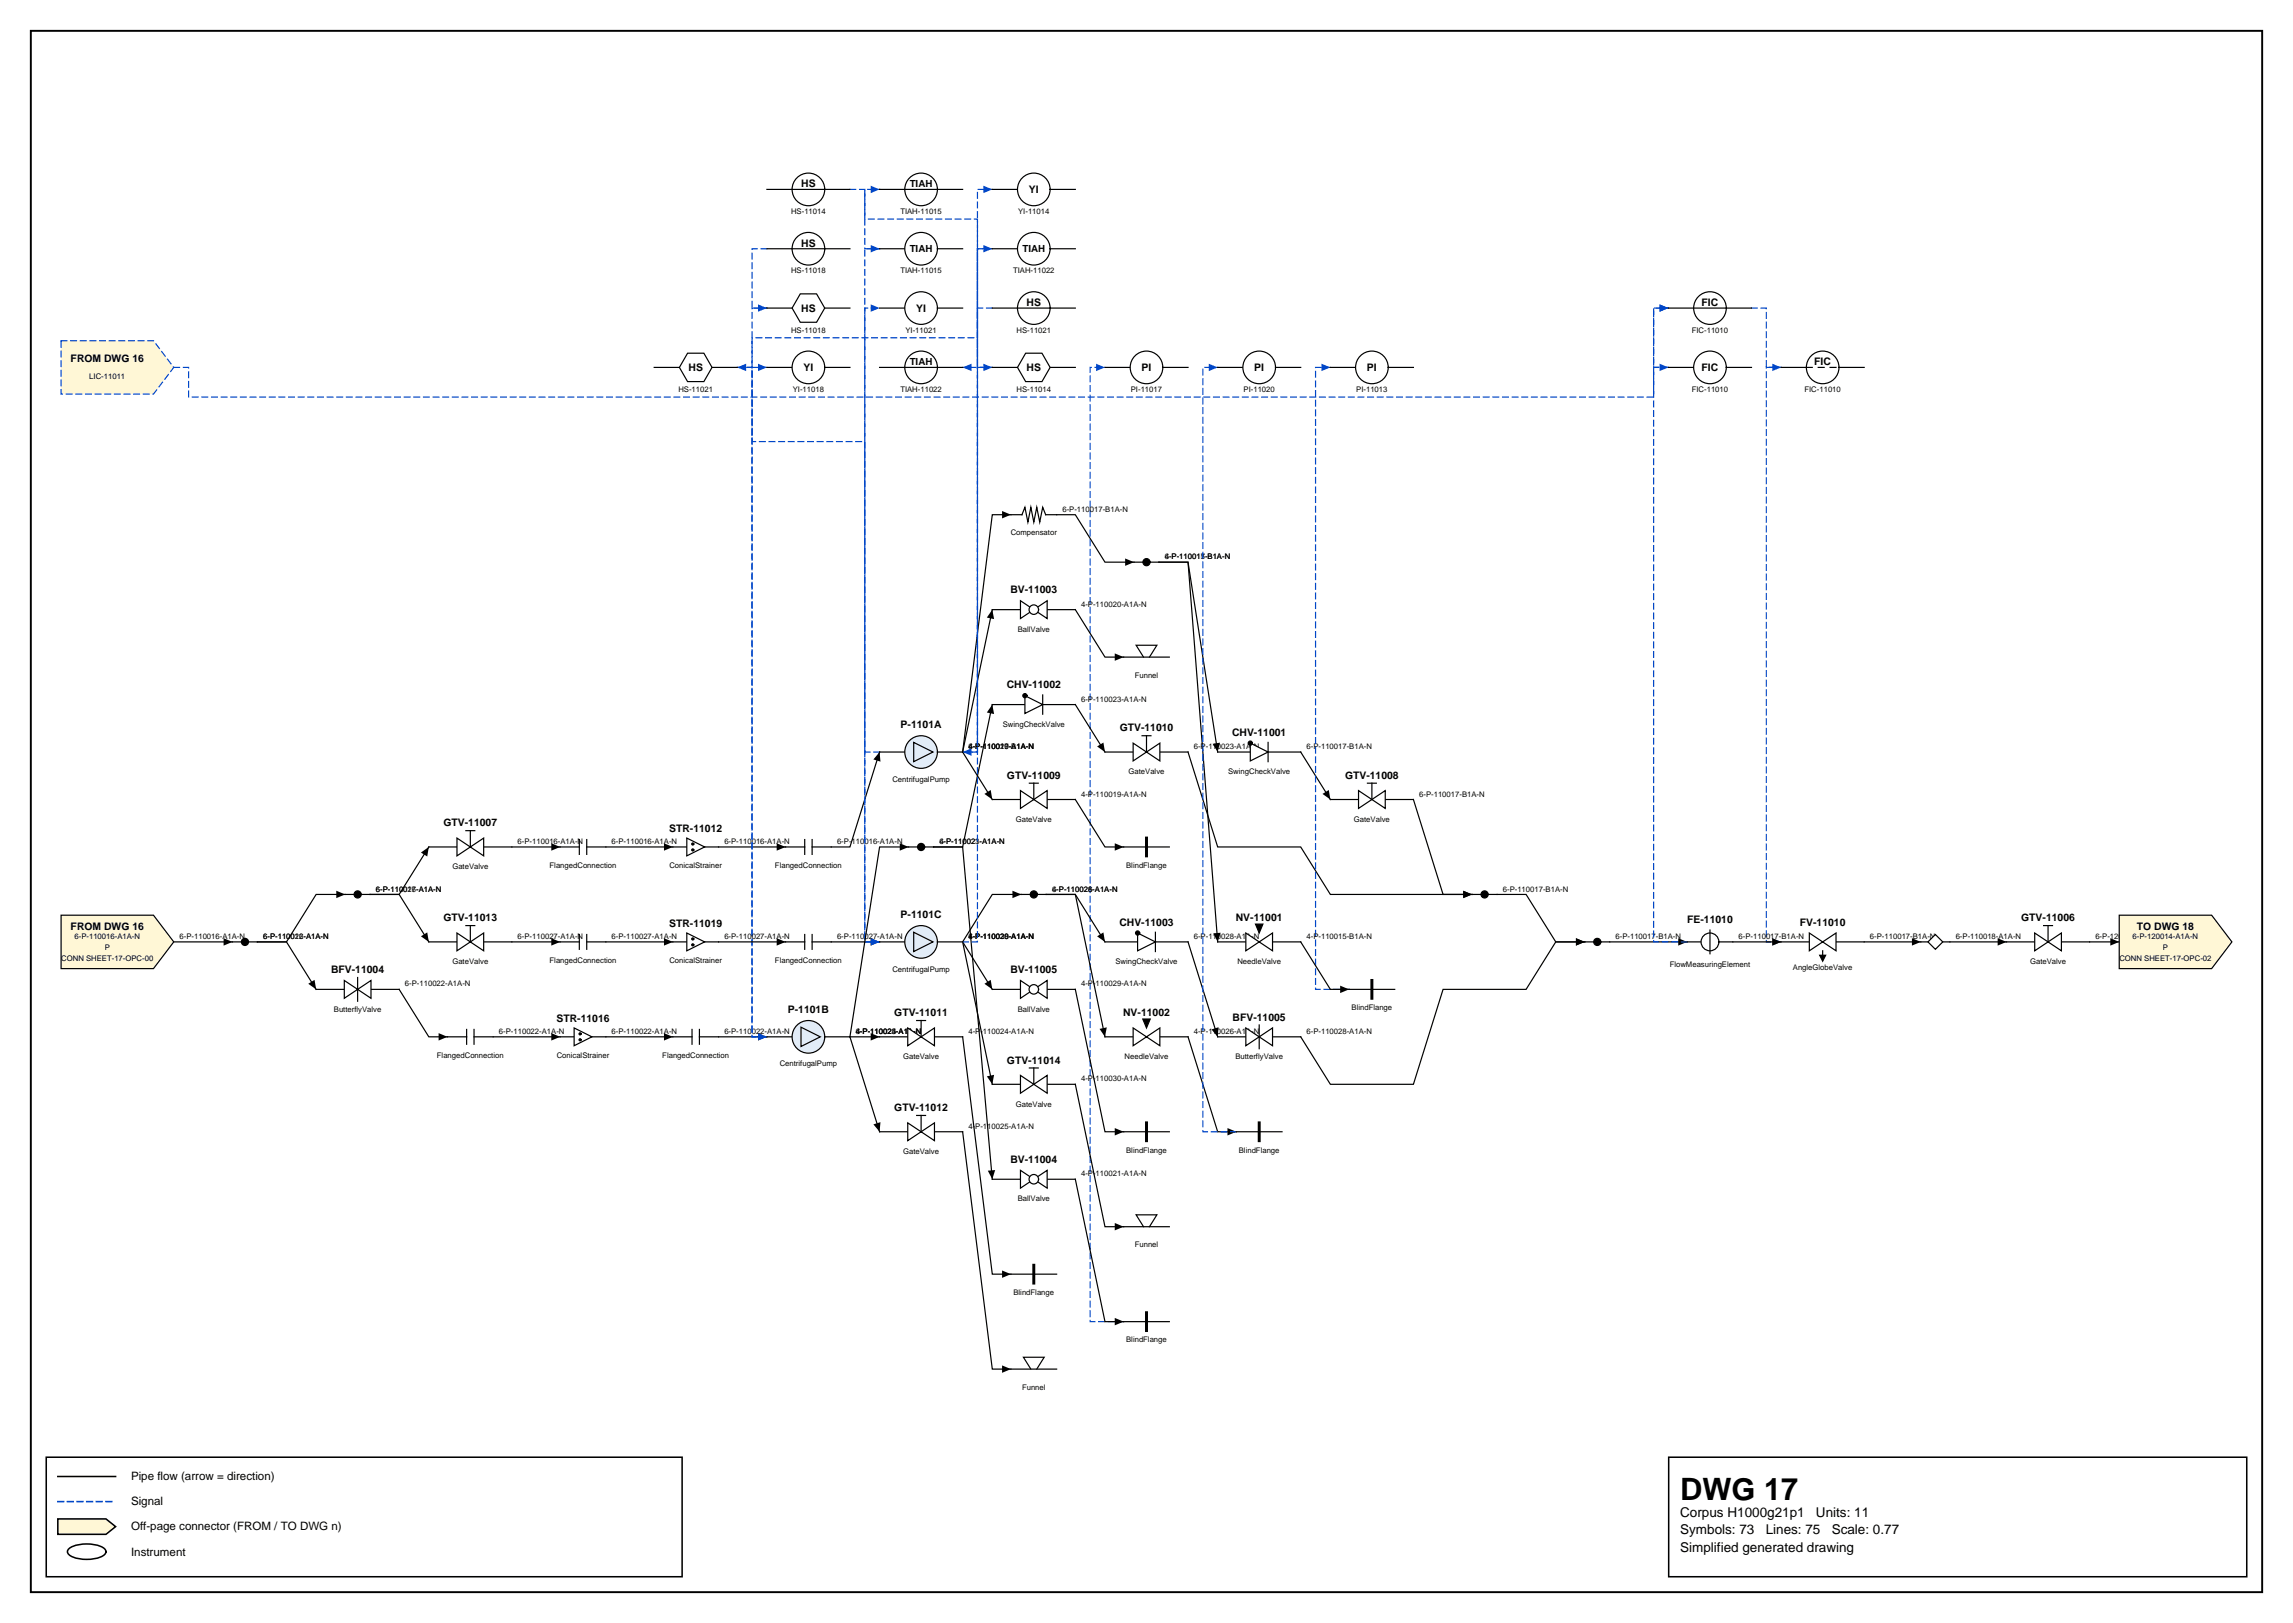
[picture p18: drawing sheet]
<svg xmlns="http://www.w3.org/2000/svg" width="420mm" height="297mm" viewBox="0 0 420 297" stroke-linecap="round" stroke-linejoin="round" font-family="sans-serif">
<defs><g id="words">
<text font-size="5.6" x="307.6" y="274.5">DWG 17</text>
<g font-size="2.5">
<text x="307.6" y="277.6">Corpus H1000g21p1</text>
<text x="307.6" y="280.8">Symbols: 73</text>
<text x="323.3" y="280.8">Lines: 75</text>
<text x="332.5" y="277.6">Units: 11</text>
<text x="335.3" y="280.8">Scale: 0.77</text>
<text x="307.6" y="284">Simplified generated drawing</text>
</g>
<g font-size="2.1">
<text x="24" y="270.9">Pipe flow (arrow = direction)</text>
<text x="24" y="275.5">Signal</text>
<text x="24" y="280.1">Off-page connector (FROM / TO DWG n)</text>
<text x="24" y="284.7">Instrument</text>
</g>
<g font-size="1.9">
<text x="146.7" y="34.3">HS</text>
<text x="188.4" y="35.3">YI</text>
<text x="146.7" y="45.1">HS</text>
<text x="146.7" y="57">HS</text>
<text x="167.7" y="57">YI</text>
<text x="187.9" y="56">HS</text>
<text x="311.5" y="56">FIC</text>
<text x="12.9" y="66.3">FROM DWG 16</text>
<text x="126.1" y="67.9">HS</text>
<text x="147.1" y="67.9">YI</text>
<text x="187.9" y="67.9">HS</text>
<text x="209" y="67.9">PI</text>
<text x="229.6" y="67.9">PI</text>
<text x="250.3" y="67.9">PI</text>
<text x="311.5" y="67.9">FIC</text>
<text x="332.2" y="66.8">FIC</text>
<text x="185" y="108.6">BV-11003</text>
<text x="184.3" y="126">CHV-11002</text>
<text x="164.9" y="133.3">P-1101A</text>
<text x="205" y="133.9">GTV-11010</text>
<text x="225.6" y="134.7">CHV-11001</text>
<text x="184.4" y="142.5">GTV-11009</text>
<text x="246.3" y="142.5">GTV-11008</text>
<text x="81.2" y="151.2">GTV-11007</text>
<text x="122.5" y="152.3">STR-11012</text>
<text x="12.9" y="170.1">FROM DWG 16</text>
<text x="81.2" y="168.6">GTV-11013</text>
<text x="122.5" y="169.7">STR-11019</text>
<text x="164.9" y="168.1">P-1101C</text>
<text x="204.9" y="169.4">CHV-11003</text>
<text x="226.3" y="168.6">NV-11001</text>
<text x="308.9" y="168.9">FE-11010</text>
<text x="329.5" y="169.4">FV-11010</text>
<text x="370" y="168.6">GTV-11006</text>
<text x="391.2" y="170.1">TO DWG 18</text>
<text x="60.6" y="178.1">BFV-11004</text>
<text x="185" y="178.1">BV-11005</text>
<text x="144.3" y="185.4">P-1101B</text>
<text x="163.7" y="186">GTV-11011</text>
<text x="205.6" y="186">NV-11002</text>
<text x="101.9" y="187.1">STR-11016</text>
<text x="225.7" y="186.8">BFV-11005</text>
<text x="184.4" y="194.7">GTV-11014</text>
<text x="163.7" y="203.3">GTV-11012</text>
<text x="185" y="212.8">BV-11004</text>
</g>
<g font-size="1.8">
<text x="166.5" y="34.3">TIAH</text>
<text x="166.5" y="46.2">TIAH</text>
<text x="187.2" y="46.2">TIAH</text>
<text x="166.5" y="66.8">TIAH</text>
</g>
<g font-size="1.4">
<text x="144.8" y="39.2">HS-11014</text>
<text x="164.8" y="39.2">TIAH-11015</text>
<text x="186.4" y="39.2">YI-11014</text>
<text x="144.8" y="50.1">HS-11018</text>
<text x="164.8" y="50.1">TIAH-11015</text>
<text x="185.5" y="50.1">TIAH-11022</text>
<text x="144.8" y="60.9">HS-11018</text>
<text x="165.8" y="60.9">YI-11021</text>
<text x="186.1" y="60.9">HS-11021</text>
<text x="309.7" y="60.9">FIC-11010</text>
<text x="16.3" y="69.4">LIC-11011</text>
<text x="124.2" y="71.8">HS-11021</text>
<text x="145.1" y="71.8">YI-11018</text>
<text x="164.8" y="71.8">TIAH-11022</text>
<text x="186.1" y="71.8">HS-11014</text>
<text x="207" y="71.8">PI-11017</text>
<text x="227.7" y="71.8">PI-11020</text>
<text x="248.3" y="71.8">PI-11013</text>
<text x="309.7" y="71.8">FIC-11010</text>
<text x="330.4" y="71.8">FIC-11010</text>
<text x="194.5" y="93.7">6-P-110017-B1A-N</text>
<text x="185" y="98">Compensator</text>
<text x="213.2" y="102.4">6-P-110017-B1A-N</text>
<text x="213.2" y="102.4">4-P-110015-B1A-N</text>
<text x="197.9" y="111">4-P-110020-A1A-N</text>
<text x="186.3" y="115.6">BallValve</text>
<text x="207.7" y="124.1">Funnel</text>
<text x="197.9" y="128.4">6-P-110023-A1A-N</text>
<text x="177.3" y="137.1">4-P-110020-A1A-N</text>
<text x="177.3" y="137.1">6-P-110017-B1A-N</text>
<text x="177.3" y="137.1">4-P-110019-A1A-N</text>
<text x="183.6" y="133">SwingCheckValve</text>
<text x="218.6" y="137.1">6-P-110023-A1A-N</text>
<text x="239.2" y="137.1">6-P-110017-B1A-N</text>
<text x="163.4" y="143.1">CentrifugalPump</text>
<text x="206.6" y="141.7">GateValve</text>
<text x="224.8" y="141.7">SwingCheckValve</text>
<text x="197.9" y="145.8">4-P-110019-A1A-N</text>
<text x="259.8" y="145.8">6-P-110017-B1A-N</text>
<text x="94.8" y="154.5">6-P-110016-A1A-N</text>
<text x="112" y="154.5">6-P-110016-A1A-N</text>
<text x="132.6" y="154.5">6-P-110016-A1A-N</text>
<text x="153.2" y="154.5">6-P-110016-A1A-N</text>
<text x="172" y="154.5">6-P-110023-A1A-N</text>
<text x="172" y="154.5">4-P-110021-A1A-N</text>
<text x="186" y="150.4">GateValve</text>
<text x="247.9" y="150.4">GateValve</text>
<text x="82.8" y="159.1">GateValve</text>
<text x="100.6" y="158.8">FlangedConnection</text>
<text x="122.6" y="158.8">ConicalStrainer</text>
<text x="141.9" y="158.8">FlangedConnection</text>
<text x="206.2" y="158.8">BlindFlange</text>
<text x="68.8" y="163.2">6-P-110016-A1A-N</text>
<text x="68.8" y="163.2">6-P-110027-A1A-N</text>
<text x="192.6" y="163.2">6-P-110028-A1A-N</text>
<text x="192.6" y="163.2">4-P-110026-A1A-N</text>
<text x="275.1" y="163.2">6-P-110017-B1A-N</text>
<text x="13.6" y="171.9">6-P-110016-A1A-N</text>
<text x="19.2" y="173.9">P</text>
<text x="32.9" y="171.9">6-P-110016-A1A-N</text>
<text x="48.2" y="171.9">6-P-110016-A1A-N</text>
<text x="48.2" y="171.9">6-P-110022-A1A-N</text>
<text x="94.8" y="171.9">6-P-110027-A1A-N</text>
<text x="112" y="171.9">6-P-110027-A1A-N</text>
<text x="132.6" y="171.9">6-P-110027-A1A-N</text>
<text x="153.2" y="171.9">6-P-110027-A1A-N</text>
<text x="177.3" y="171.9">4-P-110030-A1A-N</text>
<text x="177.3" y="171.9">4-P-110029-A1A-N</text>
<text x="177.3" y="171.9">6-P-110028-A1A-N</text>
<text x="218.6" y="171.9">6-P-110028-A1A-N</text>
<text x="239.2" y="171.9">4-P-110015-B1A-N</text>
<text x="295.8" y="171.9">6-P-110017-B1A-N</text>
<text x="318.3" y="171.9">6-P-110017-B1A-N</text>
<text x="342.4" y="171.9">6-P-110017-B1A-N</text>
<text x="358" y="171.9">6-P-110018-A1A-N</text>
<text x="383.6" y="171.9">6-P-120014-A1A-N</text>
<text x="390.5" y="171.9">6-P-120014-A1A-N</text>
<text x="396" y="173.9">P</text>
<text x="11.2" y="175.8">CONN SHEET-17-OPC-00</text>
<text x="82.8" y="176.5">GateValve</text>
<text x="100.6" y="176.2">FlangedConnection</text>
<text x="122.6" y="176.2">ConicalStrainer</text>
<text x="141.9" y="176.2">FlangedConnection</text>
<text x="163.4" y="177.8">CentrifugalPump</text>
<text x="204.2" y="176.5">SwingCheckValve</text>
<text x="226.5" y="176.5">NeedleValve</text>
<text x="305.7" y="177">FlowMeasuringElement</text>
<text x="328.2" y="177.5">AngleGlobeValve</text>
<text x="371.7" y="176.5">GateValve</text>
<text x="388" y="175.8">CONN SHEET-17-OPC-02</text>
<text x="61.1" y="185.1">ButterflyValve</text>
<text x="74.1" y="180.5">6-P-110022-A1A-N</text>
<text x="186.3" y="185.1">BallValve</text>
<text x="197.9" y="180.5">4-P-110029-A1A-N</text>
<text x="247.4" y="184.9">BlindFlange</text>
<text x="91.3" y="189.2">6-P-110022-A1A-N</text>
<text x="112" y="189.2">6-P-110022-A1A-N</text>
<text x="132.6" y="189.2">6-P-110022-A1A-N</text>
<text x="156.7" y="189.2">4-P-110024-A1A-N</text>
<text x="156.7" y="189.2">6-P-110023-A1A-N</text>
<text x="156.7" y="189.2">4-P-110025-A1A-N</text>
<text x="177.3" y="189.2">4-P-110024-A1A-N</text>
<text x="218.6" y="189.2">4-P-110026-A1A-N</text>
<text x="239.2" y="189.2">6-P-110028-A1A-N</text>
<text x="80" y="193.6">FlangedConnection</text>
<text x="101.9" y="193.6">ConicalStrainer</text>
<text x="121.3" y="193.6">FlangedConnection</text>
<text x="142.8" y="195.2">CentrifugalPump</text>
<text x="165.3" y="193.8">GateValve</text>
<text x="197.9" y="197.9">4-P-110030-A1A-N</text>
<text x="205.9" y="193.8">NeedleValve</text>
<text x="226.2" y="193.8">ButterflyValve</text>
<text x="186" y="202.5">GateValve</text>
<text x="177.3" y="206.6">4-P-110025-A1A-N</text>
<text x="165.3" y="211.2">GateValve</text>
<text x="197.9" y="215.3">4-P-110021-A1A-N</text>
<text x="206.2" y="210.9">BlindFlange</text>
<text x="226.8" y="210.9">BlindFlange</text>
<text x="186.3" y="219.9">BallValve</text>
<text x="207.7" y="228.3">Funnel</text>
<text x="185.5" y="237">BlindFlange</text>
<text x="206.2" y="245.7">BlindFlange</text>
<text x="187.1" y="254.4">Funnel</text>
</g>
</g></defs>
<path d="M5.6 5.6h408.6v285.8h-408.6z" fill="none" stroke="#000" stroke-width=".35"/>
<path d="M8.5 266.7h116.4v21.9h-116.4zM10.6 270.2h10.6M305.5 266.7h105.8v21.9h-105.8z" fill="none" stroke="#000" stroke-width=".28"/>
<path d="M10.6 274.8h10.6" fill="none" stroke="#0046c8" stroke-width=".28" stroke-dasharray="1.1 .7"/>
<path d="M10.6 278h8.8l1.8 1.4-1.8 1.4h-8.8z" fill="#fff7d6" stroke="#000" stroke-width=".28"/>
<path d="M12.7 283.4a6.7 6.7 0 0 1 6.3 0 .72 .72 0 0 1 0 1.2 6.7 6.7 0 0 1-6.3 0 .72 .72 0 0 1 0-1.2z" fill="none" stroke="#000" stroke-width=".28"/>
<path d="M131.6 189.8h8.8" fill="none" stroke="#000" stroke-width=".22"/>
<path d="M138.8 189.1l1.6 .7-1.6 .6z" fill="#000"/>
<path d="M205.7 241.9h-6.1v-174.7h2.7" fill="none" stroke="#0046c8" stroke-width=".22" stroke-dasharray="1.1 .7"/>
<path d="M200.7 66.6l1.6 .6-1.6 .7z" fill="#0046c8"/>
<path d="M196.9 129l5.4 8.6M78.5 155l-5.4 8.7h-5.3h5.3l5.4 8.7M290.2 172.4h-5.4l-5.4 8.7h-15.2l-5.4 17.3h-15.2l-5.5-8.6M294.7 172.4h14.2" fill="none" stroke="#000" stroke-width=".22"/>
<path d="M200.9 136.6l1.1-.7 .3 1.7zM77.1 156l1.4-1-.3 1.8zM77.1 171.4l1.1-.8 .3 1.8zM288.5 171.7l1.7 .7-1.7 .7zM307.3 171.7l1.6 .7-1.6 .7z" fill="#000"/>
<path d="M326.1 67.2h-2.7v105.2h2.7" fill="none" stroke="#0046c8" stroke-width=".22" stroke-dasharray="1.1 .7"/>
<path d="M324.5 171.7l1.6 .7-1.6 .7z" fill="#0046c8"/>
<g fill="none" stroke="#000" stroke-width=".22">
<path d="M196.9 111.6l5.4 8.7h3.4M217.5 137.6l5.4 17.4h15.2l5.5 8.7h25.9M222.9 137.6l-5.4-34.7h-5.3h5.3l5.4 69.5M93.7 155h8.9M110.9 155h12.3M131.6 155h12.2M217.5 172.4l5.4 17.4M357 172.4h10.4M73.1 181.1l5.4 8.7h3.4M90.3 189.8h12.3M110.9 189.8h12.3M196.9 198.4l5.4 26.1h3.4"/>
<path d="M196.9 181.1l5.4 26h3.4"/>
</g>
<g fill="#000">
<path d="M204.1 119.6l1.6 .7-1.6 .6zM222 136.1l1.4-.2-.5 1.7zM100.9 154.3l1.7 .7-1.7 .7zM121.6 154.3l1.6 .7-1.6 .7zM142.2 154.3l1.6 .7-1.6 .7zM222.1 170.8l1.4-.1-.6 1.7zM267.9 163l1.6 .7-1.6 .7zM365.7 171.7l1.7 .7-1.7 .7zM80.3 189.1l1.6 .7-1.6 .6zM100.9 189.1l1.7 .7-1.7 .6zM121.6 189.1l1.6 .7-1.6 .6zM221.8 188.4l1.3-.4-.2 1.8z"/>
<path d="M204.1 206.5l1.6 .6-1.6 .7zM204.1 223.8l1.6 .7-1.6 .7z"/>
</g>
<path d="M161 45.5h-2.7v-10.8h2.7" fill="none" stroke="#0046c8" stroke-width=".22" stroke-dasharray="1.1 .7"/>
<path d="M159.4 34l1.6 .7-1.6 .6z" fill="#0046c8"/>
<path d="M238.1 137.6l5.5 8.7M176.2 189.8l5.5 43.4h3.4M217.5 189.8l5.4 17.3h3.5M196.9 215.8l5.4 26.1h3.4" fill="none" stroke="#000" stroke-width=".22"/>
<path d="M242.1 145.3l1.2-.7 .3 1.7zM224.7 206.5l1.7 .6-1.7 .7zM183.5 232.5l1.6 .7-1.6 .7zM204.1 241.2l1.6 .7-1.6 .7z" fill="#000"/>
<path d="M226.4 207.1h-6.2v-139.9h2.7" fill="none" stroke="#0046c8" stroke-width=".22" stroke-dasharray="1.1 .7"/>
<path d="M221.3 66.6l1.6 .6-1.6 .7z" fill="#0046c8"/>
<path d="M155.6 34.7h2.7v5.4h20.7v27.1h2.7" fill="none" stroke="#0046c8" stroke-width=".22" stroke-dasharray="1.1 .7"/>
<path d="M180 66.6l1.7 .6-1.7 .7z" fill="#0046c8"/>
<path d="M181.7 111.6l-5.5 26M202.3 172.4l-5.4-8.7h-5.3h5.3l5.4 26.1" fill="none" stroke="#000" stroke-width=".22"/>
<path d="M181.7 111.6l.3 1.7-1.3-.3zM200.9 171.4l1.1-.8 .3 1.8zM201.3 188.3l1.3-.3-.3 1.8z" fill="#000"/>
<path d="M161 137.6h-2.7v-92.1h2.7" fill="none" stroke="#0046c8" stroke-width=".22" stroke-dasharray="1.1 .7"/>
<path d="M159.4 44.8l1.6 .7-1.6 .7z" fill="#0046c8"/>
<path d="M185.1 94.2h-3.4l-5.5 43.4" fill="none" stroke="#000" stroke-width=".22"/>
<path d="M183.5 93.5l1.6 .7-1.6 .7z" fill="#000"/>
<path d="M176.2 137.6h2.8v-102.9h2.7" fill="none" stroke="#0046c8" stroke-width=".22" stroke-dasharray="1.1 .7"/>
<path d="M180 34l1.7 .7-1.7 .6z" fill="#0046c8"/>
<path d="M193.5 94.2h3.4l5.4 8.7h5.3M176.2 137.6l5.5 8.7M152.2 172.4h8.8" fill="none" stroke="#000" stroke-width=".22"/>
<path d="M206 102.2l1.6 .7-1.6 .7zM180.2 145.3l1.2-.7 .3 1.7zM159.4 171.7l1.6 .7-1.6 .7z" fill="#000"/>
<path d="M181.7 67.2h-2.7v70.4h-2.8" fill="none" stroke="#0046c8" stroke-width=".22" stroke-dasharray="1.1 .7"/>
<path d="M176.2 137.6l1.7-.6v1.3z" fill="#0046c8"/>
<path d="M181.7 56.4h-2.7v5.4h-41.3v5.4h-2.7" fill="none" stroke="#0046c8" stroke-width=".22" stroke-dasharray="1.1 .7"/>
<path d="M135 67.2l1.6-.6v1.3z" fill="#0046c8"/>
<path d="M320.7 56.4h2.7v10.8h2.7" fill="none" stroke="#0046c8" stroke-width=".22" stroke-dasharray="1.1 .7"/>
<path d="M324.5 66.6l1.6 .6-1.6 .7z" fill="#0046c8"/>
<path d="M161 137.6l-5.4 17.4h-3.4M274.1 163.7h5.3l5.4 8.7h5.4M341.3 172.4h10.4" fill="none" stroke="#000" stroke-width=".22"/>
<path d="M161 137.6l.2 1.8-1.3-.4zM288.5 171.7l1.7 .7-1.7 .7zM350 171.7l1.7 .7-1.7 .7z" fill="#000"/>
<path d="M181.7 45.5h-2.7v21.7h-2.8" fill="none" stroke="#0046c8" stroke-width=".22" stroke-dasharray="1.1 .7"/>
<path d="M176.2 67.2l1.7-.6v1.3z" fill="#0046c8"/>
<path d="M181.7 129l-5.5 26h-5.3h5.3l5.5 60.8M93.7 172.4h8.9" fill="none" stroke="#000" stroke-width=".22"/>
<path d="M181.7 129l.3 1.7-1.3-.3zM100.9 171.7l1.7 .7-1.7 .7zM180.8 214.3l1.4-.2-.5 1.7z" fill="#000"/>
<path d="M247 181.1h-6.1v-113.9h2.7" fill="none" stroke="#0046c8" stroke-width=".22" stroke-dasharray="1.1 .7"/>
<path d="M241.9 66.6l1.7 .6-1.7 .7z" fill="#0046c8"/>
<path d="M305.5 67.2h-2.8v-10.8h2.8" fill="none" stroke="#0046c8" stroke-width=".22" stroke-dasharray="1.1 .7"/>
<path d="M303.8 55.7l1.7 .7-1.7 .7z" fill="#0046c8"/>
<path d="M176.2 172.4l5.5 26" fill="none" stroke="#000" stroke-width=".22"/>
<path d="M180.7 197l1.3-.3-.3 1.7z" fill="#000"/>
<path d="M161 172.4h-2.7v-116h2.7" fill="none" stroke="#0046c8" stroke-width=".22" stroke-dasharray="1.1 .7"/>
<path d="M159.4 55.7l1.6 .7-1.6 .7z" fill="#0046c8"/>
<path d="M187 163.7h-5.3l-5.5 8.7 5.5 8.7" fill="none" stroke="#000" stroke-width=".22"/>
<path d="M185.4 163l1.6 .7-1.6 .7zM180.2 180.1l1.2-.8 .3 1.8z" fill="#000"/>
<path d="M176.2 172.4h2.8v-126.9h2.7" fill="none" stroke="#0046c8" stroke-width=".22" stroke-dasharray="1.1 .7"/>
<path d="M180 44.8l1.7 .7-1.7 .7z" fill="#0046c8"/>
<path d="M196.9 146.3l5.4 8.7h3.4" fill="none" stroke="#000" stroke-width=".22"/>
<path d="M204.1 154.3l1.6 .7-1.6 .7z" fill="#000"/>
<path d="M135 67.2h2.7v13.6h20.6v91.6h2.7" fill="none" stroke="#0046c8" stroke-width=".22" stroke-dasharray="1.1 .7"/>
<path d="M159.4 171.7l1.6 .7-1.6 .7z" fill="#0046c8"/>
<path d="M166.4 155h-5.4l-5.4 34.8h5.4" fill="none" stroke="#000" stroke-width=".22"/>
<path d="M164.7 154.3l1.7 .7-1.7 .7zM159.4 189.1l1.6 .7-1.6 .6z" fill="#000"/>
<path d="M140.4 189.8h-2.7v-122.6h2.7" fill="none" stroke="#0046c8" stroke-width=".22" stroke-dasharray="1.1 .7"/>
<path d="M138.8 66.6l1.6 .6-1.6 .7z" fill="#0046c8"/>
<path d="M31.8 172.4h10.8M155.6 189.8l5.4 17.3M176.2 207.1l5.5 43.5h3.4" fill="none" stroke="#000" stroke-width=".22"/>
<path d="M40.9 171.7l1.7 .7-1.7 .7zM159.9 205.8l1.3-.4-.2 1.7zM183.5 249.9l1.6 .7-1.6 .7z" fill="#000"/>
<path d="M140.4 56.4h-2.7v133.4h2.7" fill="none" stroke="#0046c8" stroke-width=".22" stroke-dasharray="1.1 .7"/>
<path d="M138.8 189.1l1.6 .7-1.6 .6z" fill="#0046c8"/>
<path d="M110.9 172.4h12.3M317.2 172.4h8.9" fill="none" stroke="#000" stroke-width=".22"/>
<path d="M121.6 171.7l1.6 .7-1.6 .7zM324.5 171.7l1.6 .7-1.6 .7z" fill="#000"/>
<path d="M308.9 172.4h-6.2v-105.2h2.8" fill="none" stroke="#0046c8" stroke-width=".22" stroke-dasharray="1.1 .7"/>
<path d="M303.8 66.6l1.7 .6-1.7 .7z" fill="#0046c8"/>
<path d="M382.6 172.4h5.4" fill="none" stroke="#000" stroke-width=".22"/>
<path d="M386.4 171.7l1.6 .7-1.6 .7z" fill="#000"/>
<path d="M140.4 45.5h-2.7v10.9h2.7" fill="none" stroke="#0046c8" stroke-width=".22" stroke-dasharray="1.1 .7"/>
<path d="M138.8 55.7l1.6 .7-1.6 .7z" fill="#0046c8"/>
<path d="M258.8 146.3l5.4 17.4h5.3M63.2 163.7h-5.3l-5.5 8.7h-5.3h5.3l5.5 8.7M131.6 172.4h12.2M238.1 172.4l5.5 8.7h3.4" fill="none" stroke="#000" stroke-width=".22"/>
<path d="M61.6 163l1.6 .7-1.6 .7zM142.2 171.7l1.6 .7-1.6 .7zM267.9 163l1.6 .7-1.6 .7zM56.4 180.1l1.2-.8 .3 1.8zM245.4 180.4l1.6 .7-1.6 .7z" fill="#000"/>
<path d="M31.8 67.2h2.7v5.5h268.2v-16.3h2.8" fill="none" stroke="#0046c8" stroke-width=".22" stroke-dasharray="1.1 .7"/>
<path d="M303.8 55.7l1.7 .7-1.7 .7z" fill="#0046c8"/>
<path d="M123.2 189.8h3.5M126.7 188.4v2.7M128.1 189.8h3.5M128.1 188.4v2.7M205.7 241.9h8.4" fill="none" stroke="#000" stroke-width=".22"/>
<path d="M209.9 240.3v3.2" fill="none" stroke="#000" stroke-width=".54"/>
<path d="M388 167.5h16.9l3.7 4.9-3.7 4.9h-16.9z" fill="#fff7d6" stroke="#000" stroke-width=".22"/>
<path d="M205.7 120.3h3.7M210.4 120.3h3.7M63.2 163.7h4.6M290.2 172.4h4.5" fill="none" stroke="#000" stroke-width=".22"/>
<g fill="#000" stroke="#000" stroke-width=".22">
<circle cx="65.5" cy="163.7" r=".65"/>
<circle cx="292.4" cy="172.4" r=".65"/>
</g>
<path d="M208 118.1h3.8l-1.4 2.2h-1z" fill="#fff" stroke="#000" stroke-width=".22"/>
<path d="M181.7 129h5.9M190.9 129h6" fill="none" stroke="#000" stroke-width=".22"/>
<path d="M187.6 127.3l3.3 1.7-3.3 1.6z" fill="#fff" stroke="#000" stroke-width=".22"/>
<path d="M190.9 127.2v3.5M205.7 155h8.4M222.9 189.8h5.2M233 189.8h5.1" fill="none" stroke="#000" stroke-width=".22"/>
<circle cx="187.6" cy="127.3" r=".38" fill="#000" stroke="#000" stroke-width=".22"/>
<path d="M209.9 153.4v3.2" fill="none" stroke="#000" stroke-width=".54"/>
<path d="M228.1 188.1l4.9 3.3v-3.3l-4.9 3.3z" fill="#fff" stroke="#000" stroke-width=".22"/>
<path d="M161 67.2h4.7M171.6 67.2h4.6M230.5 187.6v4.3" fill="none" stroke="#000" stroke-width=".22"/>
<circle cx="168.6" cy="67.2" r="2.99" fill="#fff" stroke="#000" stroke-width=".22"/>
<path d="M165.7 67.2h5.9M326.1 67.2h4.6M336.7 67.2h4.6" fill="none" stroke="#000" stroke-width=".22"/>
<circle cx="333.7" cy="67.2" r="2.99" fill="#fff" stroke="#000" stroke-width=".22"/>
<path d="M330.7 67.2h1.1M332.9 67.2h1.1M335.1 67.2h1M181.7 198.4h5.1M191.7 198.4h5.2" fill="none" stroke="#000" stroke-width=".22"/>
<path d="M186.8 196.8l4.9 3.3v-3.3l-4.9 3.3z" fill="#fff" stroke="#000" stroke-width=".22"/>
<path d="M102.6 189.8h2.5M108.4 189.8h2.5M188.5 195.5h1.6M189.3 195.5v2.9" fill="none" stroke="#000" stroke-width=".22"/>
<path d="M105.1 188.1l3.3 1.7-3.3 1.6z" fill="#fff" stroke="#000" stroke-width=".22"/>
<g fill="#000" stroke="#000" stroke-width=".22">
<circle cx="106.2" cy="190.3" r=".19"/>
<circle cx="106.2" cy="189.2" r=".19"/>
</g>
<path d="M161 56.4h4.7M171.6 56.4h4.6" fill="none" stroke="#000" stroke-width=".22"/>
<circle cx="168.6" cy="56.4" r="2.99" fill="#fff" stroke="#000" stroke-width=".22"/>
<path d="M202.3 137.6h5.2M212.3 137.6h5.2" fill="none" stroke="#000" stroke-width=".22"/>
<path d="M207.5 136l4.8 3.3v-3.3l-4.8 3.3z" fill="#fff" stroke="#000" stroke-width=".22"/>
<path d="M209.1 134.7h1.6M209.9 134.7v2.9M181.7 181.1h5.1M191.7 181.1h5.2" fill="none" stroke="#000" stroke-width=".22"/>
<g fill="#fff" stroke="#000" stroke-width=".22">
<path d="M186.8 179.4l4.9 3.3v-3.3l-4.9 3.3z"/>
<circle cx="189.3" cy="181.1" r=".87"/>
</g>
<path d="M181.7 111.6h5.1M191.7 111.6h5.2M207.6 102.9h4.6M102.6 155h3.5M106.1 153.7v2.7M107.4 155h3.5M107.4 153.7v2.7M81.9 189.8h3.5M85.4 188.4v2.7M86.8 189.8h3.5M86.8 188.4v2.7M205.7 207.1h8.4" fill="none" stroke="#000" stroke-width=".22"/>
<circle cx="209.9" cy="102.9" r=".65" fill="#000" stroke="#000" stroke-width=".22"/>
<path d="M209.9 205.5v3.3" fill="none" stroke="#000" stroke-width=".54"/>
<g fill="#fff" stroke="#000" stroke-width=".22">
<path d="M186.8 109.9l4.9 3.3v-3.3l-4.9 3.3z"/>
<circle cx="189.3" cy="111.6" r=".87"/>
</g>
<path d="M78.5 155h5.2M88.6 155h5.1" fill="none" stroke="#000" stroke-width=".22"/>
<path d="M83.7 153.4l4.9 3.2v-3.2l-4.9 3.2z" fill="#fff" stroke="#000" stroke-width=".22"/>
<path d="M85.3 152h1.6M86.1 152v3M351.7 172.4h1.3M355.7 172.4h1.3" fill="none" stroke="#000" stroke-width=".22"/>
<path d="M353 172.4l1.3-1.4 1.4 1.4-1.4 1.3z" fill="#fff" stroke="#000" stroke-width=".22"/>
<path d="M243.6 67.2h4.6M254.2 67.2h4.6" fill="none" stroke="#000" stroke-width=".22"/>
<circle cx="251.2" cy="67.2" r="2.99" fill="#fff" stroke="#000" stroke-width=".22"/>
<path d="M123.2 155h2.5M129 155h2.6" fill="none" stroke="#000" stroke-width=".22"/>
<path d="M125.7 153.4l3.3 1.6-3.3 1.6z" fill="#fff" stroke="#000" stroke-width=".22"/>
<g fill="#000" stroke="#000" stroke-width=".22">
<circle cx="126.8" cy="155.6" r=".19"/>
<circle cx="126.8" cy="154.5" r=".19"/>
</g>
<path d="M202.3 172.4h6M211.5 172.4h6" fill="none" stroke="#000" stroke-width=".22"/>
<path d="M208.3 170.8l3.2 1.6-3.2 1.6z" fill="#fff" stroke="#000" stroke-width=".22"/>
<path d="M211.5 170.6v3.6M57.9 181.1h5.1M67.9 181.1h5.2" fill="none" stroke="#000" stroke-width=".22"/>
<circle cx="208.3" cy="170.8" r=".38" fill="#000" stroke="#000" stroke-width=".22"/>
<path d="M63 179.4l4.9 3.3v-3.3l-4.9 3.3z" fill="#fff" stroke="#000" stroke-width=".22"/>
<path d="M161 45.5h4.7M171.6 45.5h4.6M65.5 178.9v4.3" fill="none" stroke="#000" stroke-width=".22"/>
<circle cx="168.6" cy="45.5" r="2.99" fill="#fff" stroke="#000" stroke-width=".22"/>
<path d="M222.9 137.6h6M232.2 137.6h5.9" fill="none" stroke="#000" stroke-width=".22"/>
<path d="M228.9 136l3.3 1.6-3.3 1.7z" fill="#fff" stroke="#000" stroke-width=".22"/>
<path d="M232.2 135.9v3.5M181.7 215.8h5.1M191.7 215.8h5.2" fill="none" stroke="#000" stroke-width=".22"/>
<circle cx="228.9" cy="136" r=".38" fill="#000" stroke="#000" stroke-width=".22"/>
<g fill="#fff" stroke="#000" stroke-width=".22">
<path d="M186.8 214.2l4.9 3.3v-3.3l-4.9 3.3z"/>
<circle cx="189.3" cy="215.8" r=".87"/>
</g>
<path d="M202.3 189.8h5.2M212.3 189.8h5.2" fill="none" stroke="#000" stroke-width=".22"/>
<path d="M207.5 188.1l4.8 3.3v-3.3l-4.8 3.3z" fill="#fff" stroke="#000" stroke-width=".22"/>
<path d="M209.2 186.5h1.4l-.7 1.6z" fill="#000" stroke="#000" stroke-width=".22"/>
<path d="M161 189.8h5.2M171.1 189.8h5.1" fill="none" stroke="#000" stroke-width=".22"/>
<path d="M166.2 188.1l4.9 3.3v-3.3l-4.9 3.3z" fill="#fff" stroke="#000" stroke-width=".22"/>
<path d="M161 34.7h4.7M171.6 34.7h4.6M167.8 186.8h1.7M168.6 186.8v3" fill="none" stroke="#000" stroke-width=".22"/>
<circle cx="168.6" cy="34.7" r="2.99" fill="#fff" stroke="#000" stroke-width=".22"/>
<path d="M140.4 34.7h4.6M151 34.7h4.6M165.7 34.7h5.9M226.4 207.1h8.3" fill="none" stroke="#000" stroke-width=".22"/>
<path d="M230.5 205.5v3.3" fill="none" stroke="#000" stroke-width=".54"/>
<circle cx="148" cy="34.7" r="2.99" fill="#fff" stroke="#000" stroke-width=".22"/>
<path d="M145 34.7h6M161 137.6h4.7M171.6 137.6h4.6M187 163.7h4.6" fill="none" stroke="#000" stroke-width=".22"/>
<circle cx="189.3" cy="163.7" r=".65" fill="#000" stroke="#000" stroke-width=".22"/>
<circle cx="168.6" cy="137.6" r="2.99" fill="#e2ecf7" stroke="#000" stroke-width=".22"/>
<path d="M181.7 67.2h4.6M192.3 67.2h4.6M185.1 94.2h2l.5-1.4 .6 2.8 .5-2.8 .6 2.8 .5-2.8 .6 2.8 .5-2.8 .5 1.4h2.1M167.3 135.9l3.5 1.7-3.5 1.8zM143.8 172.4h3.5M147.3 171v2.7M148.7 172.4h3.5M148.7 171v2.7" fill="none" stroke="#000" stroke-width=".22"/>
<path d="M187.8 64.6h3l1.5 2.6-1.5 2.6h-3l-1.5-2.6z" fill="#fff" stroke="#000" stroke-width=".22"/>
<path d="M181.7 56.4h4.6M192.3 56.4h4.6" fill="none" stroke="#000" stroke-width=".22"/>
<circle cx="189.3" cy="56.4" r="2.99" fill="#fff" stroke="#000" stroke-width=".22"/>
<path d="M186.3 56.4h6M185.1 250.6h3.6M189.8 250.6h3.7" fill="none" stroke="#000" stroke-width=".22"/>
<path d="M187.4 248.4h3.8l-1.4 2.2h-1.1z" fill="#fff" stroke="#000" stroke-width=".22"/>
<path d="M305.5 56.4h4.6M316.1 56.4h4.6M185.1 233.2h8.4" fill="none" stroke="#000" stroke-width=".22"/>
<path d="M189.3 231.6v3.2" fill="none" stroke="#000" stroke-width=".54"/>
<circle cx="313.1" cy="56.4" r="2.99" fill="#fff" stroke="#000" stroke-width=".22"/>
<path d="M310.1 56.4h6M143.8 155h3.5M147.3 153.7v2.7M148.7 155h3.5M148.7 153.7v2.7M269.5 163.7h4.6M326.1 172.4h5.2M336.1 172.4h5.2" fill="none" stroke="#000" stroke-width=".22"/>
<circle cx="271.8" cy="163.7" r=".65" fill="#000" stroke="#000" stroke-width=".22"/>
<path d="M331.3 170.8l4.8 3.2v-3.2l-4.8 3.2z" fill="#fff" stroke="#000" stroke-width=".22"/>
<path d="M181.7 45.5h4.6M192.3 45.5h4.6M333.7 174v1.1" fill="none" stroke="#000" stroke-width=".22"/>
<path d="M333.2 174.8h1l-.5 1.1z" fill="#000" stroke="#000" stroke-width=".22"/>
<circle cx="189.3" cy="45.5" r="2.99" fill="#fff" stroke="#000" stroke-width=".22"/>
<path d="M181.7 34.7h4.6M192.3 34.7h4.6M166.4 155h4.5" fill="none" stroke="#000" stroke-width=".22"/>
<circle cx="168.6" cy="155" r=".65" fill="#000" stroke="#000" stroke-width=".22"/>
<circle cx="189.3" cy="34.7" r="2.99" fill="#fff" stroke="#000" stroke-width=".22"/>
<path d="M78.5 172.4h5.2M88.6 172.4h5.1" fill="none" stroke="#000" stroke-width=".22"/>
<path d="M83.7 170.8l4.9 3.2v-3.2l-4.9 3.2z" fill="#fff" stroke="#000" stroke-width=".22"/>
<path d="M305.5 67.2h4.6M316.1 67.2h4.6M85.3 169.4h1.6M86.1 169.4v3M247 181.1h8.3" fill="none" stroke="#000" stroke-width=".22"/>
<path d="M251.2 179.4v3.3" fill="none" stroke="#000" stroke-width=".54"/>
<circle cx="313.1" cy="67.2" r="2.99" fill="#fff" stroke="#000" stroke-width=".22"/>
<path d="M161 172.4h4.7M171.6 172.4h4.6" fill="none" stroke="#000" stroke-width=".22"/>
<circle cx="168.6" cy="172.4" r="2.99" fill="#e2ecf7" stroke="#000" stroke-width=".22"/>
<path d="M181.7 146.3h5.1M191.7 146.3h5.2M167.3 170.6l3.5 1.8-3.5 1.8z" fill="none" stroke="#000" stroke-width=".22"/>
<path d="M186.8 144.7l4.9 3.3v-3.3l-4.9 3.3z" fill="#fff" stroke="#000" stroke-width=".22"/>
<path d="M119.8 67.2h4.6M130.4 67.2h4.6M188.5 143.3h1.6M189.3 143.3v3" fill="none" stroke="#000" stroke-width=".22"/>
<path d="M125.9 64.6h3l1.5 2.6-1.5 2.6h-3l-1.5-2.6z" fill="#fff" stroke="#000" stroke-width=".22"/>
<path d="M140.4 189.8h4.6M151 189.8h4.6" fill="none" stroke="#000" stroke-width=".22"/>
<circle cx="148" cy="189.8" r="2.99" fill="#e2ecf7" stroke="#000" stroke-width=".22"/>
<path d="M140.4 67.2h4.6M151 67.2h4.6M146.6 188l3.6 1.8-3.6 1.7z" fill="none" stroke="#000" stroke-width=".22"/>
<circle cx="148" cy="67.2" r="2.99" fill="#fff" stroke="#000" stroke-width=".22"/>
<path d="M205.7 224.5h3.7M210.4 224.5h3.7" fill="none" stroke="#000" stroke-width=".22"/>
<path d="M208 222.3h3.8l-1.4 2.2h-1z" fill="#fff" stroke="#000" stroke-width=".22"/>
<path d="M11.2 167.5h16.9l3.7 4.9-3.7 4.9h-16.9z" fill="#fff7d6" stroke="#000" stroke-width=".22"/>
<path d="M161 207.1h5.2M171.1 207.1h5.1" fill="none" stroke="#000" stroke-width=".22"/>
<path d="M166.2 205.5l4.9 3.3v-3.3l-4.9 3.3z" fill="#fff" stroke="#000" stroke-width=".22"/>
<path d="M140.4 56.4h4.6M151 56.4h4.6M167.8 204.1h1.7M168.6 204.1v3" fill="none" stroke="#000" stroke-width=".22"/>
<path d="M146.5 53.8h3l1.5 2.6-1.5 2.6h-3l-1.5-2.6z" fill="#fff" stroke="#000" stroke-width=".22"/>
<path d="M202.3 67.2h4.6M212.9 67.2h4.6M102.6 172.4h3.5M106.1 171v2.7M107.4 172.4h3.5M107.4 171v2.7" fill="none" stroke="#000" stroke-width=".22"/>
<circle cx="209.9" cy="67.2" r="2.99" fill="#fff" stroke="#000" stroke-width=".22"/>
<path d="M308.9 172.4h2.5M314.7 172.4h2.5" fill="none" stroke="#000" stroke-width=".22"/>
<circle cx="313.1" cy="172.4" r="1.63" fill="#fff" stroke="#000" stroke-width=".22"/>
<path d="M313.1 170.2v4.4M367.4 172.4h5.1M377.4 172.4h5.2" fill="none" stroke="#000" stroke-width=".22"/>
<path d="M372.5 170.8l4.9 3.2v-3.2l-4.9 3.2z" fill="#fff" stroke="#000" stroke-width=".22"/>
<path d="M140.4 45.5h4.6M151 45.5h4.6M374.1 169.4h1.7M375 169.4v3" fill="none" stroke="#000" stroke-width=".22"/>
<circle cx="148" cy="45.5" r="2.99" fill="#fff" stroke="#000" stroke-width=".22"/>
<path d="M145 45.5h6M243.6 146.3h5.1M253.6 146.3h5.2" fill="none" stroke="#000" stroke-width=".22"/>
<path d="M248.7 144.7l4.9 3.3v-3.3l-4.9 3.3z" fill="#fff" stroke="#000" stroke-width=".22"/>
<path d="M222.9 67.2h4.6M233.5 67.2h4.6M250.4 143.3h1.6M251.2 143.3v3" fill="none" stroke="#000" stroke-width=".22"/>
<circle cx="230.5" cy="67.2" r="2.99" fill="#fff" stroke="#000" stroke-width=".22"/>
<path d="M123.2 172.4h2.5M129 172.4h2.6" fill="none" stroke="#000" stroke-width=".22"/>
<path d="M125.7 170.8l3.3 1.6-3.3 1.6z" fill="#fff" stroke="#000" stroke-width=".22"/>
<g fill="#000" stroke="#000" stroke-width=".22">
<circle cx="126.8" cy="172.9" r=".19"/>
<circle cx="126.8" cy="171.8" r=".19"/>
</g>
<path d="M222.9 172.4h5.2M233 172.4h5.1" fill="none" stroke="#000" stroke-width=".22"/>
<path d="M228.1 170.8l4.9 3.2v-3.2l-4.9 3.2z" fill="#fff" stroke="#000" stroke-width=".22"/>
<g fill="#000" stroke="#000" stroke-width=".22">
<path d="M229.9 169.1h1.3l-.7 1.7z"/>
<circle cx="44.8" cy="172.4" r=".65"/>
</g>
<path d="M42.6 172.4h4.5" fill="none" stroke="#000" stroke-width=".22"/>
<path d="M11.2 62.4h16.9l3.7 4.8-3.7 4.9h-16.9z" fill="#fff7d6" stroke="#0046c8" stroke-width=".22" stroke-dasharray="1.1 .7"/>
<use href="#words"/>
</svg>
